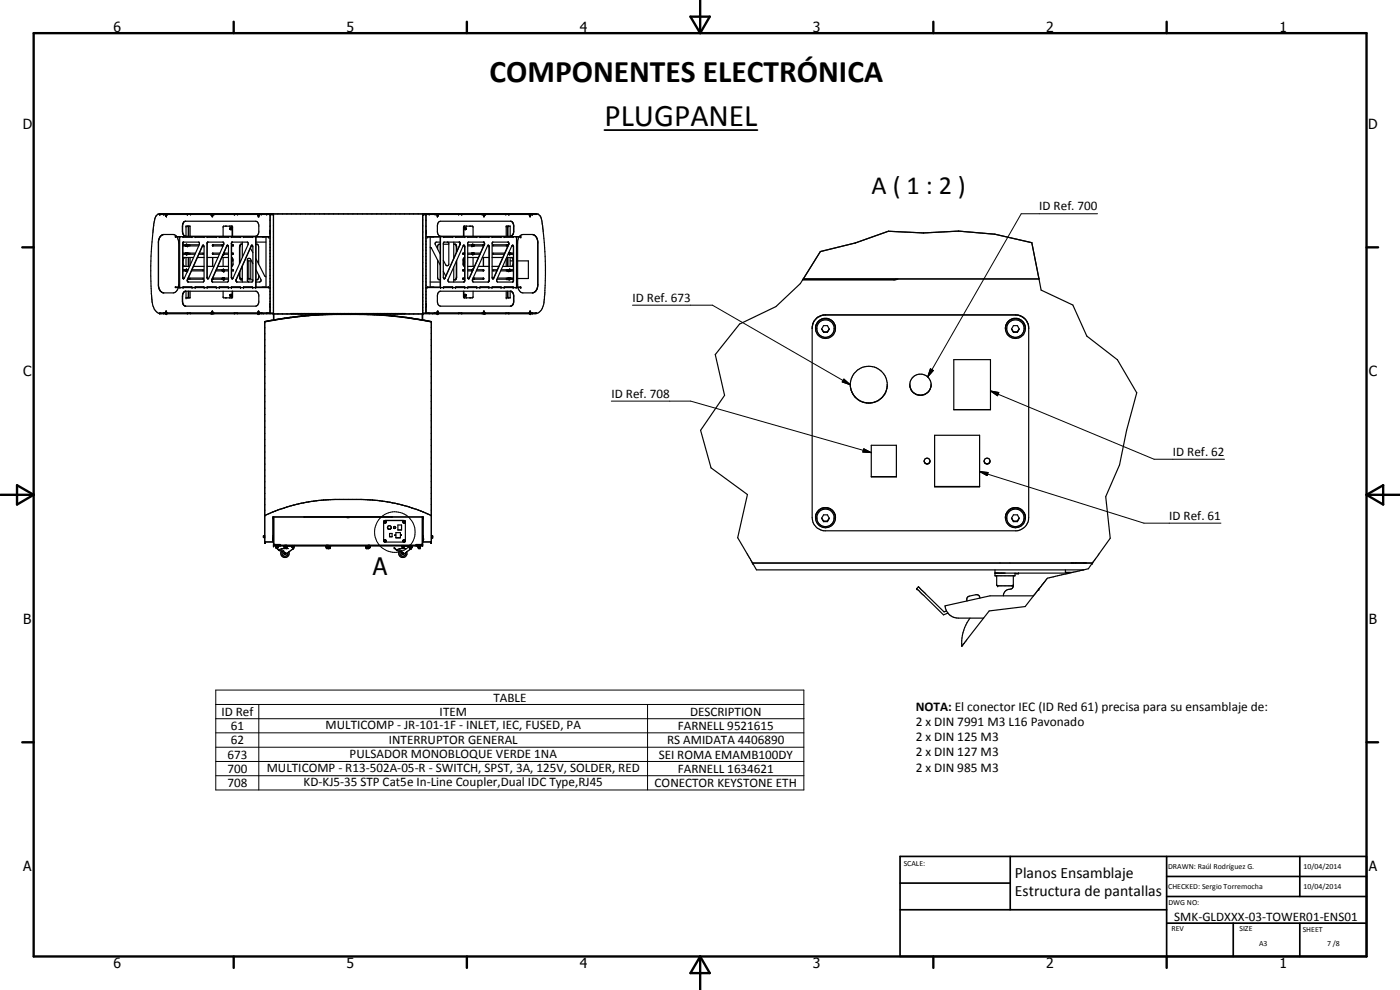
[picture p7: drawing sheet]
<svg xmlns="http://www.w3.org/2000/svg" width="420mm" height="297mm" viewBox="0 0 420 297" stroke-linecap="round" stroke-linejoin="round" font-family="sans-serif">
<defs><g id="words">
<g font-size="9.4">
<text x="146.9" y="24.6">COMPONENTES ELECTRÓNICA</text>
<text x="181.4" y="37.7">PLUGPANEL</text>
</g>
<text font-size="7.9" x="261.6" y="58.3">A ( 1 : 2 )</text>
<text font-size="7.2" x="111.9" y="172.4">A</text>
<g font-size="4.7">
<text x="304.6" y="263.5">Planos Ensamblaje</text>
<text x="304.6" y="268.9">Estructura de pantallas</text>
</g>
<g font-size="4.2">
<text x="34" y="9.6">6</text>
<text x="104" y="9.6">5</text>
<text x="174" y="9.6">4</text>
<text x="244" y="9.6">3</text>
<text x="314" y="9.6">2</text>
<text x="384" y="9.6">1</text>
<text x="6.8" y="38.7">D</text>
<text x="410.6" y="38.7">D</text>
<text x="7" y="112.9">C</text>
<text x="410.8" y="112.9">C</text>
<text x="7" y="187.1">B</text>
<text x="410.8" y="187.1">B</text>
<text x="7" y="261.4">A</text>
<text x="410.8" y="261.4">A</text>
<text x="34" y="290.4">6</text>
<text x="104" y="290.4">5</text>
<text x="174" y="290.4">4</text>
<text x="244" y="290.4">3</text>
<text x="314" y="290.4">2</text>
<text x="384" y="290.4">1</text>
</g>
<g font-size="4">
<text x="274.8" y="213.2">NOTA: El conector IEC (ID Red 61) precisa para su ensamblaje de:</text>
<text x="274.8" y="217.8">2 x DIN 7991 M3 L16 Pavonado</text>
<text x="274.8" y="222.4">2 x DIN 125 M3</text>
<text x="274.8" y="226.9">2 x DIN 127 M3</text>
<text x="274.8" y="231.5">2 x DIN 985 M3</text>
</g>
<g font-size="3.9">
<text x="311.9" y="63.1">ID Ref. 700</text>
<text x="189.9" y="90.6">ID Ref. 673</text>
<text x="183.5" y="119.3">ID Ref. 708</text>
<text x="352" y="136.8">ID Ref. 62</text>
<text x="350.9" y="155.9">ID Ref. 61</text>
<text x="66.5" y="214.8">ID Ref</text>
<text x="131.9" y="214.8">ITEM</text>
<text x="148.1" y="210.5">TABLE</text>
<text x="207.1" y="214.8">DESCRIPTION</text>
<text x="69.3" y="219">61</text>
<text x="97.7" y="218.8">MULTICOMP - JR-101-1F - INLET, IEC, FUSED, PA</text>
<text x="203.4" y="219">FARNELL 9521615</text>
<text x="68.3" y="227.6">673</text>
<text x="69.3" y="223.3">62</text>
<text x="104.9" y="227.4">PULSADOR MONOBLOQUE VERDE 1NA</text>
<text x="116.7" y="223.3">INTERRUPTOR GENERAL</text>
<text x="197.7" y="227.6">SEI ROMA EMAMB100DY</text>
<text x="200.2" y="223.3">RS AMIDATA 4406890</text>
<text x="68.3" y="231.9">700</text>
<text x="80.1" y="231.6">MULTICOMP - R13-502A-05-R - SWITCH, SPST, 3A, 125V, SOLDER, RED</text>
<text x="203.4" y="231.9">FARNELL 1634621</text>
<text x="68.3" y="236.1">708</text>
<text x="91.1" y="235.9">KD-KJ5-35 STP Cat5e In-Line Coupler,Dual IDC Type,RJ45</text>
<text x="196.5" y="236.1">CONECTOR KEYSTONE ETH</text>
<text x="352.4" y="276.3">SMK-GLDXXX-03-TOWER01-ENS01</text>
</g>
<g font-size="2.4">
<text x="271.2" y="259.7">SCALE:</text>
<text x="350.6" y="260.8">DRAWN: Raúl Rodríguez G.</text>
<text x="391.2" y="260.6">10/04/2014</text>
<text x="350.6" y="266.9">CHECKED: Sergio Torremocha</text>
<text x="391.2" y="266.7">10/04/2014</text>
<text x="350.6" y="271.4">DWG NO:</text>
<text x="351.6" y="279.3">REV</text>
<text x="372" y="279.4">SIZE</text>
<text x="391" y="279.6">SHEET</text>
<text x="377.9" y="283.8">A3</text>
<text x="398.3" y="283.8">7 /8</text>
</g>
</g></defs>
<g fill="none" stroke="#000" stroke-width=".35">
<path d="M47.4 64.3a4.4 4.4 0 0 0-1.3 3.6l-.1 .3a111.2 111.2 0 0 0-.6 19.9l.2 2a3.7 3.7 0 0 0 2.7 4h33.6l.1-.1M47.4 64.3h.1M47.6 72.2v13.5M47.7 71.8l-.2 .7 .1 13.6M48.5 70.6l-.8 1.2M48.5 70.6l-.5 .6M48.9 70.4h3.1l1 .6M48.9 70.4l-.4 .2M49.2 70.4h-.3M49.6 64.2h.4M49.7 64.3v.2M49.7 64.3v.1"/>
<path d="M50 64.3l-.1 .5h-.2v-.3M50.1 64.2v.1M50.1 64.3v.1M50.1 64.2l-.5 .1M50.1 64.3v.2l-.5-.1M53.2 71.1l.4 1.8-.1 13.2M53.9 71v15.3M54.8 67.3v2.6M54.9 69.9l.5 .8M54.9 67.3v2.6M54.9 73.8h.7M54.9 79.4l.3 .5h1.7"/>
<path d="M54.9 72.7l4.8-.1 .1 .4-4.7 10.7-.3-.4zM54.9 76.2l.7 .1M54.9 71h2.7M54.9 79.2l.4 .7M55.1 72.6l-.2 .3v10.4l.2 .4M55.1 70.6l.5 .3M55.2 77.4l-.3 .7M55.5 77.3l-.4 .1-.2 .5M55.5 66.4l-.5 .4M55.6 76.3l.4 .1M55.6 73.8h.6M55.6 75.9l-.7 .1"/>
<path d="M55.6 76.1l.1 .1M55.6 73.6h.1M55.6 73.4v.4M55.6 76.1h.1M55.6 75.9v.4M55.6 73.4h-.7v.2M55.7 73.4h-.1M55.7 73.4h.3M55.7 76.1v.1M55.7 73.6v.1M55.7 73.4h.1M55.7 66.4h21l.5 .2 .4 .7 .1 2.3-.3 .8-.5 .5-21.6-.2"/>
<path d="M55.7 73.5l-.1 .1M55.7 73.5v.2l-.1-.1M55.7 76l-.1 .1M55.7 76v.2M55.7 76v.1M55.7 73.5v.1M55.7 66.4l-.5 .2-.4 .7M55.8 73.4h.4M55.8 75.9h.2M55.8 70.9v-3h1.3v3M55.8 77.3v2.6M56 75.8l.2 .2z"/>
<path d="M56 73.3l.2 .2M56 75.8l-.4 .1M56 75.8l.2 .1M56 75.8l.1 .1M56 73.3l.1 .3M56.1 73.8l-.1 .1M56.1 76.1l-.3 .3M56.1 73.5v.3M56.1 73.7h.1M56.1 73.7l-.1 .1M56.1 76.1h.1M56.2 76.1l-.2 .3"/>
<path d="M56.2 73.7l-.4 .2M56.2 76.1l-.1 .1M56.2 73.6l-.1 .1M56.2 73.4v.4M56.2 75.9v.4M56.2 76.3l-.2 .1M56.2 75.9h2.5M56.2 73.8h3.4M56.2 73.4h3.6M56.2 76.3h2.3M56.3 75.9v.3l-.3 .2M56.3 73.4v.4"/>
<path d="M56.4 67.9l.1 3M56.5 73.4v.4M56.5 75.9v.4M56.5 77.3v2.6M56.5 67.9l.1 3M56.6 77.3v2.6M56.7 73.5h.1M56.7 73.5l-.1 .3 .2-.1M56.7 73.5l.1 .1M56.7 73.7h.1M56.8 76.2h-.2M56.8 76.2l-.1-.3-.1 .4"/>
<path d="M56.8 73.5v.2M56.8 76.2h-.1M57.1 73.4v.4M57.1 75.9v.4M57.1 77.3v2.3M58.1 77.3h-2.9M58.1 79.9h3.1M58.6 71h2.6M59.3 77.3h1.9M59.8 75.9h1.1l.1 .3-1.3 .1M60.8 73.7l.2-.1 .2 .3v10.5l-.2 .2h-4.5l-.3-.2v-.6zM60.8 73.7l-4.5 10.1"/>
<path d="M60.9 73.6l-.1 .1M61 73.6l-.2 .2M62.2 71h2.6M62.2 79.9h2M62.2 77.3h3.2M62.3 72.6h4.7l.1 .8M62.3 72.7l-.1 10.6 .2 .4M62.4 72.6l-.3 .3v10.4l.3 .4M63.5 64.2h.4M63.5 64.3v.1M63.6 64.3v.5h.2l.1-.5M63.7 64.3v.1"/>
<path d="M63.8 77.3v2.6M63.9 73.4v.4zM63.9 73.6v.1M63.9 64.3l.1 .2-.6-.1M64 75.9v.4M64 64.2v.1M64 64.2l-.5 .1M64 73.4v.2M65.4 79.9h3.2M65.8 71h2.7M66 75.9l-2.3 .1 .1 .3h2M66.6 77.3h2"/>
<path d="M66.7 73.4l-3 .1 .1 .3h2.9M66.7 73.6h.2M66.7 73.6h.1M66.8 73.5v.2M66.8 73.5l-.1 .1M66.8 73.5l.1 .1M67 70.9l.1-3h2.7v3M67 77.3v2.6M67.1 76.3l-.1 .1M67.1 73.4l-.5 .1 .3 .4M67.1 76l.1 .2M67.1 73.4l-4.7 10.3"/>
<path d="M67.2 75.9v.1M67.2 75.9l.1 .1M67.2 76.3l-.2 .1M67.2 76.1h.1M67.3 76v.2M67.3 76.2l-.1 .1M67.3 76.1l-.2 .3M67.3 75.9h1.3M67.3 76.3h1.3M67.3 76.1l-.1 .1M67.3 75.9v.2M67.4 76.2h.1"/>
<path d="M67.3 75.9v.3M68.1 73.8h.4M68.1 73.7l-4.5 10.2M68.2 73.6l.3 .2M68.2 73.6l-4.7 10.3M68.2 73.6l-.1 .1M68.5 73.8v10.6l-.2 .2h-4.5M69 68.8h.1M69 68.7v.1M69 68.8l.3 .1M69 68.7h.2M69 68.5h.2"/>
<path d="M69 68.5v.2M69.1 68.6l-.1 .1M69.1 68.6l.1 .1M69.2 68.5v.2M69.2 68.5l-.1 .1M69.3 68.3l-.1 .1M69.5 68.4v.1M69.5 68.4v.3l-.3 .2M69.5 71h2.6M69.5 68.3l-.5 .2M69.5 68.3l.1 .4-.3 .2M69.5 75.9l.6 .1-.2 .3h-.4"/>
<path d="M69.5 73.4l.6 .1-.1 .3h-.5M69.5 78.3h.4M69.5 68.6l-.1 .2M69.5 77.3l.4 .6v1.4l-.4 .6M69.6 67.9l.1 3M69.7 72.6l-.2 .3v10.5M69.7 73.4v.4M69.7 75.9v.4M69.7 77.4v.9M69.8 73.4v.4M69.8 75.9v.4M69.8 77.5v.8"/>
<path d="M72 78.3h.3M72.4 73.3l-.4 .8v4.8M72.7 73.3h-.4l-.4 .8v5M72.7 72.6v4.6M72.7 79.8v4.8M73.1 71h2.6M74.2 78.3h1.1v5.3h-1.1M74.7 78.3v5.3M75.1 74.4l.8 1.4M75.5 73.6l.3 .1 .1 .4-.1 10.3-.2 .2h-4.5l-.3-.7zM75.6 73.6l-4.7 10.2v.6l.3 .2M75.9 79.1l-.7-1.3-.4-.3-.3 .1-.3 .3v6.3l.5 .4"/>
<path d="M76.7 71v15.3M76.8 73.3l.6 .1 .2 .7v5.1M76.8 72.6h3M76.8 71.1v15M76.8 77.6l2.6 5.2 .4 .3M77.4 64.2h.4M77.4 64.2l.4 .1M77.4 64.2v.1M77.4 64.3v.2M77.5 64.3v.1M77.7 64.4v.4l-.2-.3M77.8 64.3v.1"/>
<path d="M77.8 64.3v.2l-.5-.1M79.8 71.1v15M80.6 71l-3.9 .1M81 69.1v1M81 70.1h.1M81.1 69.1h-.1M81.1 64.4v29.6M81.1 71h-28.5l1.3 .1M81.9 64.3l-.4-.2h-33.3l-.8 .2M81.9 64.3v.1M82.1 64.3h-34.1l34.1 .1M126.9 64.3h34.1l-34.1 .1"/>
<path d="M127 64.3h.1M127 64.3v.1M127.1 64.3l.4-.2h33.3a2.71 2.71 0 0 1 2 3.1v.2a108.5 108.5 0 0 1 .7 20.4 12 12 0 0 1-1.2 5.5l-.8 .6-.9 .2h-33.6l-.1-.1M127.8 64.4v29.6M127.8 71h28.5l-1.3 .1M127.8 69.1v1M128.3 71l3.9 .1M129.1 74.2l.4 .3 2.6 5M129.1 71.1v15M131.1 64.3v.2l.5-.1M131.1 64.2h.4M131.1 64.2v.1"/>
<path d="M131.1 64.3v.1M131.1 64.2l.5 .1M131.2 64.3v.1M131.3 64.4v.4h.2v-.3M131.3 78v5.4l.3 .5h.5M131.5 64.3v.1M131.6 64.3l-.1 .2M132.1 73.3l-.6 .2-.2 1.2M132.1 72.6h-1.2l-.3 .4 1.5 3.2M132.1 71.1v15M132.2 71v15.3M133 73.3h1.7"/>
<path d="M133.2 71h2.6M134.4 72.6l.3 .5v6.1a.49 .49 0 0 1-.4 .5 .49 .49 0 0 1-.5-.2l-.8-1.4M136.2 73.3h.5l.3 .4 .1 1.8M136.2 72.6v4.8M136.6 73.3l.3 .6v1.8M136.8 71h2.7M136.9 78.4v5l-.3 .5M137.1 78.1v5.1l-.3 .7h-.6M137.8 72.6l.2 .1M138 72.7v.7l-4.7 10.3M138 72.7l-4.7-.1-.3 .3v10.4l.3 .4M138 72.7l.1 .7-4.8 10.3"/>
<path d="M139 73.8h.4M139.1 77.6v2.1M139.1 79.7l.3 .2M139.1 70.9l.1-3h2.6l.2 3M139.1 73.6v.2M139.1 75.9v.4M139.1 73.6l.3 .1 .1 .4v10.3l-.3 .2h-4.5l-.3-.7zM139.2 73.6h.1M139.2 73.6v.2M139.2 75.9v.4M139.2 77.4v2.4M139.3 73.6l.1 .2"/>
<path d="M139.3 67.9l-.1 3M139.4 73.8v10.3l-.3 .5M139.4 68.5v.3M139.4 75.9l-.5 .1 .1 .3h.4M139.4 77.3l-.3 .3M139.5 68.3l.4 .1 .1 .3-.4 .2-.2-.2M139.5 68.3l-.1 .4 .2 .2M139.5 68.4l-.1 .2M139.5 68.9h.1M139.6 68.3l.1 .1M139.7 68.9h-.1M139.8 68.5v.2"/>
<path d="M139.8 68.5l.1 .1M139.8 68.6h.1M139.9 68.6l-.1 .1M140.4 73.8h1.9M140.4 75.9h1.3M140.4 73.4h1.3M140.4 79.9h2M140.4 77.3h3.2M140.4 76.3h1.3M140.5 71h2.6M141.6 76.2h.1M141.6 73.4v.4"/>
<path d="M141.6 75.9v.4M141.6 76.2l.1 .1M141.6 73.5v.2M141.6 76.1v.2M141.6 73.7l.2 .2M141.7 76.3h.5M141.7 76.2l.1 .2M141.7 76.1v.1M141.7 75.9l-.1 .2M141.7 73.4l-.1 .1M141.7 73.7l.2 .2M141.7 76.2l.1 .1"/>
<path d="M141.8 75.9l-.1 .2M141.8 73.7l.1 .2M141.8 75.8l.4 .1 .1 .4M141.8 75.8l-.1 .1M141.8 73.3l-.1 .4M141.8 73.4v.3M141.8 76.3l.1 .1M141.8 75.9v.4M141.8 75.9v.3M141.8 76.3l.2 .1M141.9 73.3l-.2 .2M142 77.3v2.6"/>
<path d="M142.1 73.4h-.4M142.1 75.9h-.3M142.1 76.4h-.1M142.1 73.5l.2 .1M142.1 73.5v.2h3M142.1 73.6h.2M142.1 76l.2 .1M142.1 76.1h.2M142.1 76v.2M142.1 73.5v.2M142.3 75.9h1.9M142.3 76.1l-.2 .1"/>
<path d="M142.3 73.4h-.5v.4l.3 .1M142.3 73.4h2.8l.1 .3M142.3 73.4v.4M142.3 76.3h-.1M142.3 73.6l-.1 .1M142.3 76.3h1.7M143.5 79.9h3.3M144.1 71h2.6M144.7 77.3h2.1M144.9 73.4l.1 .4zM145 64.3h.4M145 64.3v.2h.4v-.2"/>
<path d="M145 64.2h.4M145 64.3v.1M145 73.4l.1 .3M145.1 77.3v2.6M145.1 64.5v.3h.2v-.3M145.1 72.6l.3 .2M145.2 64.4v.1M145.2 72.6h-4.7l-.1 .2v10.5l.1 .4 .3-.1M145.2 72.7l.1 .1M145.3 72.8v.6M145.3 73.4l-4.6 10.2M145.4 72.8v.6"/>
<path d="M145.4 64.3v.1M145.4 73.4l-4.6 10.2M145.4 64.3v.2M146.5 73.6h.1M146.6 73.6l.2 .5v10l-.3 .5M146.6 73.6l.2 .5v10.3l-.3 .2h-4.4l-.3-.2v-.6M146.6 73.6l-.3 .1-4.5 10.1M147.7 79.9h2M147.7 77.3h3.2M147.7 71h2.7M147.9 76.2l3.4 .1M147.9 76v.2"/>
<path d="M147.9 76h.1M147.9 76.2h.1M151.3 71h2.7M151.4 71v.1M151.5 75.9l-3.6 .1M151.9 70.9v-3h1.2v3M151.9 73.4v.4M151.9 77.6v2.3M152 77.3h1.6l.2 .2 .2 1.9-.4 .5M152.2 73.5v.2M152.2 73.7l.1 .1M152.3 73.4l-.1 .2"/>
<path d="M152.3 73.4v.4M152.3 77.3v2.6M152.4 73.4v.4h-4.5v-.2v-.2h4.7M152.4 77.3v2.6M152.4 67.9l-.1 3M152.5 72.6l.2 .2v.6l-4.5 10.1-.3 .2M152.5 76.3h.2M152.5 67.9l-.1 3M152.6 72.7v.7l-4.7 10.3M152.6 72.6l-4.8 .1-.1 10.6 .2 .4M152.6 76.2h.1M152.6 76.1v.1"/>
<path d="M152.6 76.2v.1M152.6 75.9h.1M152.7 76.2v.1M152.7 75.9v.4M152.7 76.1l.1 .2M152.7 76.3l.2 .1M152.8 76.2v.1M152.8 76.1v.1M152.8 76.3l.1 .1M152.8 75.9l-.1 .2M152.8 75.9h-.1M152.9 75.9v.4"/>
<path d="M152.9 76.3l.1 .1M152.9 76.3l.2 .1M152.9 76v.2M152.9 75.9h-.1M152.9 75.8l.5 .2-.2 .4h-.3M152.9 75.8l-.1 .1M152.9 75.8v.1M153 75.9h-.1M153 75.8l.1 .1M153.1 78.3h.9M153.1 77.3v2.6M153.2 76l.1 .1"/>
<path d="M153.2 76v.2M153.2 76v.1M153.2 66.4h.2M153.2 76.1h.1M153.2 76.1v.1M153.2 66.4h-21l-.5 .2-.3 .5-.1 2.5 .2 .8 .5 .5 21.6-.2M153.2 66.4l.4 .1M153.3 76.1l-.1 .1M153.4 75.9h.7M153.4 76.3h.7M153.4 77.3l.4 .1 .3 .5M153.4 66.4l.2 .1"/>
<path d="M153.6 66.5l.5 .8M153.6 70.7l-.2 .2M153.6 73.8h.4M153.6 73.7l-4.5 10.1M153.8 73.6l.2 .2M153.8 73.6l-.2 .1M153.8 73.6l.2 .1M154 75.9l.1 .1M154 73.7l.1 10.7-.2 .2h-4.6l-.3-.5 .1-.3M154 73.8l.1 .3M154.1 79.4l-.4 .5h-2.8M154.1 67.3v2.6"/>
<path d="M154.1 76.2l-.1 .1M154.1 69.9l-.5 .8M155 71v15.3M155.4 78.3h3.2v5.3h-3.2M155.8 71.1l-.4 1.4v13.6M158.8 64.3v.2l.5-.1M158.9 64.2h.4M158.9 64.3v.1M159 64.3v.1M159 64.5v.3h.2v-.3M159 64.4v.1M159.2 64.3v.1"/>
<path d="M159.3 64.2l-.4 .1M159.3 64.2v.1M159.3 64.3v.2M159.8 70.4l.5 .1M159.8 70.4h-2.9l-1 .6M160 70.4l.5 .2M160.4 70.6l.5 .4M160.6 70.8a2.47 2.47 0 0 1 .8 2.1v12.5l-.6 1.8M161 71.2l.4 1.3v13.2M161.4 64.3h.1M161.5 64.3h.1M47.6 86.1l.2 .6"/>
<path d="M47.7 86.4l.1 .3M47.8 86.7l.4 .8 .7 .3M48 87l.3 .5M48.9 87.8l.3 .1M49.6 93.9l.5-.2v.2M49.6 94h.1M49.6 94h.4M49.6 93.7v.2M49.7 93.4h.2v.3M49.7 93.4v.3M49.8 93.4h-.1M49.9 93.7v.2"/>
<path d="M50 93.9h.1M50.1 93.9h.1M50.1 94h.1M53.5 86.3a1.91 1.91 0 0 1-1.5 1.6l-3.1-.1M53.9 86.1h-1.3v.2h28.5M54.8 88.3v2.6M54.8 90.9l.1 .3M54.9 88.3v2.6M54.9 80.9h.7M54.9 81.3h.7M54.9 91.2l.2 .4 .6 .3M54.9 86.3v-.2h2.7v.2"/>
<path d="M54.9 88.1l-.1 .2M54.9 91.2l.7 .6M55.1 87.8l-.2 .3M55.3 83.4l-.4 .1M55.3 87.5l21.6-.1 .5 .4 .3 .8-.1 2.3-.2 .5-.7 .5h-21M55.4 87.5l-.5 .6M55.6 81.1h.1M55.6 80.9v.4M55.6 81.3h.1M55.6 87.4l-.5 .2M55.7 81v.2zM55.7 81.3v.1"/>
<path d="M55.7 80.9h-.1M55.7 80.9h.3M55.7 81.1v.1M55.7 80.9h.1M55.7 81v.1M55.8 87.4v2h1.3v-2M56 80.8l.2 .2M56 80.8l-.2 .1M56 80.8l.1 .3M56 80.8l.2 .1M56 81.3h.1M56.1 81.3l-.1 .1"/>
<path d="M56.1 81v.3M56.1 81.2l-.1 .1M56.1 81.2h.1M56.2 81.1l-.1 .1M56.2 80.9v.4l-.4 .1M56.2 80.9h.2M56.3 81.3l-.6 .1M56.3 80.9v.3M56.3 83.8h4.6l.1-.3-4.5-.1v.4M56.3 83.8l-.1 .3 .3 .5M56.4 89.3l-.1 .1M56.5 87.4l-.1 1.9"/>
<path d="M56.6 83.5l.2 .2M56.6 83.4l.1 .4 .1-.1M56.6 87.4v1.7l-.2 .3M56.7 83.7h.1M57.1 83.4v.4M57.6 80.9h3.3l.1 .3-3.6 .1M58.6 86.3v-.2h2.6v.2M62.2 86.3v-.2h2.6v.2M63.4 93.9l.6-.2v.2M63.5 94h.1M63.5 94h.4M63.5 83.9l.3 .7"/>
<path d="M63.5 93.7v.2M63.6 83.9l-.1 .5 .4 .2M63.6 93.4v.3M63.6 93.4h.2M63.7 93.4h-.1M63.7 83.7l3 .1M63.7 83.6l.1 .1M63.8 83.5h.1M63.8 93.7v.2M63.8 93.4h.1M63.8 93.4v.3M63.9 83.5l.1 .3"/>
<path d="M63.9 93.9h.1M64 83.4l-.1 .1M64 94h.1M64.8 81.3h1.9M64.9 80.9h1.8M65.8 86.3v-.2h2.7v.2M66.7 83.4l-2.9 .1M66.7 83.8l.4 .1M66.7 81.1h.2M66.7 81.1h.1M66.7 83.6h.2M66.7 83.6h.1"/>
<path d="M66.8 81v.2M66.8 83.5v.2M66.8 83.5l-.1 .1M66.8 83.5l.1 .1M66.9 80.9l.4 .1M66.9 83.9h.1M67 87.4v1.8l.1 .2h2.5l.1-2M67 83.3l.2 .1M67 83.3l-.1 .1M67.1 80.8l.1 .2M67.1 83.3l.1 .2M67.1 83.9h.1"/>
<path d="M67.2 81.2h.1M67.2 83.4l.1 .1M67.2 83.6h.1M67.2 81.2l-.2 .2M67.2 83.8l-.2 .1M67.3 81v.2M67.3 83.5v.2M67.3 81.2l-.4 .2M67.3 83.7l-.2 .2M67.3 83.6l-.5-.2-.2 .1 .1 .3M67.3 81.2h-.1M67.3 80.9h1.3"/>
<path d="M67.3 81.3h1.3M67.3 83.6l-.2 .3M67.3 83.8h1.3M67.3 83.4h1.3M67.3 81.1l-.1 .1M67.3 83.7l-.1 .1M67.3 80.9v.2M67.3 80.9l.1 .3M67.3 81.2v.1M67.3 83.5v.1M67.3 83.4l.1 .1M67.4 83.5l-.1 .3"/>
<path d="M67.4 81.2l-.1 .1M69 88.6h.1M69 88.5v.3M69 88.6v.1M69 88.5h.2M69 88.5v.1M69.1 88.6l.1 .1M69.2 88.5l-.1 .1M69.2 88.5l-.2 .2M69.4 88.3l-.2 .1M69.4 88.3l.1 .1M69.4 88.3h.1"/>
<path d="M69.4 88.4l-.4 .1M69.5 88.4v.2M69.5 86.3v-.2h2.6v.2M69.5 88.3v.6h-.3M69.5 88.5l-.1 .3h-.4M69.5 88.6l-.1 .3M69.5 80.9l.6 .1-.1 .3h-.5M69.5 83.4l.1 .2M69.5 83.4h.4M69.6 89.3l-.1 .1M69.6 83.6h.3M69.6 83.6l.2 .1"/>
<path d="M69.7 83.6v.1M69.8 83.7h-.1M69.8 83.6h.1M69.8 87.4l-.1 1.9M69.9 83.6l4.6-10.2-.2-.8h-4.7l-.2 .3v10.4l.3 .4M69.9 83.6l-.1 .1M71.9 81.7l.1 1.9 .3 .3h.4M72 81.4l.1 2.2M72.1 83.6h.6M72.1 83.6l.3 .3M73.1 86.3v-.2h2.6v.2M74.2 83.9h1.7"/>
<path d="M76.7 86.1h3.9v.2M76.8 80.9l1.5 3.2-.3 .5h-1.2M77.4 94h.4M77.4 93.9l-.1-.2h.5v.2M77.4 94h.1M77.4 93.9h.1M77.5 93.7v-.3h.2l-.1 .5M77.6 82.5l-.1 1.2-.7 .2M77.8 93.9h.1M77.8 94h.1M81.1 93.9l-33.1 .1h34.1M81.1 91.1v1"/>
<path d="M82.1 96v-31.8h44.8v31.8M82.1 94.2h44.8M82.2 94.2v1.8M86.5 95.4l-7.1 1.2 11.4-1.7 9-.5 14.2 .1 5.8 .5 5.2 .8M87.2 94.1h34.5M108.1 94.4a137.4 137.4 0 0 0-17.9 .5l-3.4 .5M109 94.4l7.2 .3 8.8 1.1M125 95.8l4.4 .8-1.1-.2M125 95.8l2.2 .3M126.7 94.2v1.8M127.8 93.9l33.2 .1h-34.1M127.8 91.1v1"/>
<path d="M129.1 84.6h3M131.1 94h.4M131.1 93.9h.1M131.1 94h.1M131.2 93.9h.1M131.4 93.9h.1M131.4 93.4h.1M131.5 93.4v.3M131.5 93.4h-.2v.5M131.5 93.7v.2M131.6 93.9l-.5-.2v.2M131.6 94h.1"/>
<path d="M132.2 86.1h-3.9v.2M133 81.4l.8 1.4M133.2 86.3v-.2h2.6v.2M136.2 80.1v4.5M136.8 86.3v-.2h2.7v.2M139.1 87.4v1.7l.2 .3M139.1 80.9v.4M139.1 83.4v.4M139.2 87.4l.1 1.9M139.2 80.9v.4M139.2 83.4v.4M139.3 89.3l.1 .1"/>
<path d="M139.4 88.5l.1 .4h.2M139.4 88.7l.1 .2M139.4 88.6l.1-.2 .5 .1-.1 .3h-.4M139.4 80.9l-.5 .1v.3h.5M139.4 83.4l-.5 .1 .1 .3h.4M139.5 88.3l.2 .1M139.5 88.3l-.1 .2M139.5 88.3l-.1 .5M139.8 88.5v.2M139.8 88.5v.2l.1-.1M139.8 88.5l.1 .1M139.8 88.6h.1"/>
<path d="M140.4 80.9h1.3M140.4 81.3h1.3M140.4 83.4h.4M140.5 86.3v-.2h2.6v.2M140.7 83.6l-.1 .1M141.6 80.9v.4M141.6 80.9l.1 .4M141.6 81.2v.1M141.7 81.1v.2M141.7 81v.1M141.8 81v.3M141.8 80.8h.2"/>
<path d="M141.8 80.8l-.2 .2M141.8 80.8l-.1 .1M141.8 83.8l.1 .1M141.8 80.9v.1M141.8 83.9h.1M141.9 80.8l-.2 .3M141.9 80.9v.1M142 87.4l-.2 1.9-2.5 .1M142 83.4h.2M142.1 83.9h-.1M142.1 83.5l.2 .1M142.1 83.5v.2l.2-.1"/>
<path d="M142.1 83.6h.2M142.1 83.5v.2M142.2 83.4h.1M142.3 83.4l-.1 .5h-.4M142.3 83.4l2.8 .1M143.1 80.9h2l.1 .3-2.3 .1M144.1 86.3v-.2h2.6v.2M145 80.9v.4M145 83.4v.4M145 94h.1M145 94h.4M145.1 93.7v.2"/>
<path d="M145.1 93.4h.2v.5M145.1 93.4v.3M145.1 93.4h.1M145.1 83.5h.1M145.2 83.5l-.1 .3h-2.8M145.2 93.9h.1M145.4 93.9h.1M145.4 94h.1M145.5 93.9l-.5-.2v.2M147.7 86.3v-.2h2.7v.2M148.1 83.4l-.2 .3M149.1 83.8h3.6"/>
<path d="M149.3 80.9h-1.3l-.1 .2v.2h1.2M149.3 83.4h3.4M150.3 81.3h2.4M150.4 80.9h2.3M151.3 86.3v-.2h2.7v.2M151.4 86.1v.2M151.9 87.4v2h1.2v-2M151.9 80.9v.4M151.9 83.4v.4M152.2 81v.2M152.2 83.5l.1 .3M152.2 81.2l.1 .1"/>
<path d="M152.2 81v.1M152.3 80.9l-.1 .1M152.3 83.5l-.1 .1M152.3 80.9v.4M152.3 83.4v.4M152.3 87.4v1.8l.3 .2M152.4 80.9v.4M152.4 83.4v.4M152.4 87.4l.1 1.9M152.6 83.5v.3M152.6 80.9v.4M152.6 83.4v.1"/>
<path d="M152.7 83.4v.1M152.7 83.6v.2M152.7 81.1l.2 .3M152.7 80.9l.1 .5M152.7 83.8l.2 .1M152.7 83.6l.1 .3M152.7 83.4v.2M152.8 81.1v.2M152.8 83.6v.1M152.8 81.3l.1 .1M152.8 80.9l-.1 .2M152.8 83.4l.1 .3"/>
<path d="M152.9 83.5l.3-.1 .2 .1-.1 .4h-.4M152.9 80.9l-.1 .1M152.9 80.9h.4M152.9 81l.1 .4 .3-.1M152.9 80.9v.4M152.9 83.4v.5M152.9 83.3h.1M152.9 83.3l-.2 .1M152.9 83.3l-.3 .2M153.1 80.9h-.3M153.1 81.4h-.3M153.1 83.9h-.1"/>
<path d="M153.1 83.4h-.2M153.2 83.5l.1 .2zM153.2 81v.1M153.2 83.5v.1M153.2 81.1h.1M153.2 81.1v.1M153.2 83.6v.1M153.3 81v.2M153.3 81v.1M153.3 81.1v.1M153.3 80.9v.4M153.4 80.9h.7"/>
<path d="M153.4 81.3h.7M153.4 83.8h.7M153.4 83.4h.7M153.4 87.4l.2 .1M153.6 87.5l.6 1.1-.1 2.3M153.6 91.7l-.4 .2M153.6 87.5l-21.6-.1-.5 .4-.2 .8 .1 2.6 .8 .7h21M154 83.4l.1 .1M154 80.9l.1 .1M154.1 83.6h-.9M154.1 84.1l-.4 .5M154.1 83.7l-.1 .1"/>
<path d="M154.1 81.2l-.1 .1M154.1 88.6v2.3M154.1 90.9l-.5 .8M155 86.1h1.3v.2h-28.5M155.4 86.3a1.91 1.91 0 0 0 1.5 1.6h2.9M158.9 94h.1M158.9 94h.4M159.2 93.4h.1M159.2 93.9h.1M159.2 93.4h-.2v.5M159.2 93.4v.5M159.3 93.9h.1"/>
<path d="M159.3 94h.1M159.3 93.9l-.5-.2v.2M160.3 87.8l-.5 .1M160.5 87.6l-.5 .2M160.7 87.5l-.3 .1M161.4 86.1l-.2 .6-.6 .8M240.9 84l-.7 1.1-7.3 6.9-11 5.2-7.2 9.2 2.8 12.2-7.2 10.5 3.1 11.3 10.9 8-2.9 12.9 4.4 7.6M241 83.9l-.1 .1M241.1 83.7h70.7M241.1 83.7l-.1 .2M241.1 83.7l5.1-8.2 10.5-2.6 9.9-3.5 10.5 .5 10.6-.6 10.9 1 11.1 2.5 2.1 10.9M243.7 98.4v56.9a4.1 4.1 0 0 0 3.6 4h57.9a4 4 0 0 0 3.5-4v-56.9"/>
<path d="M243.8 98l-.1 .5M244.4 96.2l-.6 1.8M244.4 96.2l-.5 1.3M245.1 95.5l-.7 .7M245.4 95.2l2.3-.8h57a4 4 0 0 1 3.3 1.8M246.6 98.7l.6 .9M246.8 94.6l-1.7 .9M247.2 99.6v.1M247.2 99.7h1.1M247.2 99.7l-.6-1 .6-1h1.1l.6 1-.6 1M247.2 99.6h1.1M247.3 94.5h57.9l.9 .3 1.3 .7"/>
<path d="M248.3 99.6v.1M248.9 98.7l-.6 .9M250.3 97.1a3 3 0 0 0-3.2-1.5 3 3 0 0 0-2.3 2.7M250.5 97.5l.2 .8M269.2 83.7l-.9 .2h-27.3M269.5 83.7l-.9 .3h-27.7M303.6 98.7l.6 .9M304.2 99.6v.1M304.2 99.7h1.1M304.2 99.7l-.6-1 .6-1h1.1l.6 1-.6 1M304.2 99.6h1.1M305.3 99.6v.1"/>
<path d="M305.8 98.7l-.5 .9M307.7 98.1a3 3 0 0 0-3.2-2.6 3 3 0 0 0-2.8 3M307.8 98.5v.1M308 96.2l.6 1.3M308 96.2l.6 1.3 .1 .5M308.7 98v.5M311.8 83.7l.7 3.3 9.5 4.5 4.2 9.3 9.2 7.1 5.8 10-3.1 11.2-2.1 10.4-4.2 9.5 1.4 12.5-5.4 7.5M255.2 115.4v.6M255.2 116l.5 1.7M255.2 116a5.6 5.6 0 0 1 5.5-6.1 5.6 5.6 0 0 1 5.6 6.1M255.2 116l.1 .6M255.7 117.6l.5 1.1"/>
<path d="M256.2 118.6l.4 .5M256.6 119.1l.4 .4M257 119.5l1 .7M265.5 118.2l-.6 .9-1.4 1.1M265.5 118.2l-.6 .9M265.8 117.6l-.3 .6M266 117.1l-.2 .6M266.3 116l-.3 1.1M273 115.4l.3 1.3 .8 1.1M273 115.4a3.2 3.2 0 0 1 3.9-3.1 3.2 3.2 0 0 1 2.3 4.4M273.2 116.2l.3 .9 .9 .9M274.4 118a3.3 3.3 0 0 0 3.7 0"/>
<path d="M274.4 118l.4 .3a3.2 3.2 0 0 0 3.3-.3M279 117.1l-.9 .9M279.2 116.7l-.8 1.1M286.2 107.9h11.1v15h-11.1zM258 120.2l1.6 .6M258.5 120.4l1.1 .4M259.6 120.8h2.3M261.5 133.6h7.5v9.5h-7.5zM263.5 120.2l-1.6 .6M263.5 120.2l-1 .5M277.4 138.3v.3M277.4 138.6l.1 .1a.87 .87 0 0 0 1.2 .4"/>
<path d="M277.4 138.6a.87 .87 0 0 1 .8-1.1 .87 .87 0 0 1 .9 1.1M277.4 138.6l.4 .5h.9M278.8 138.9l-.1 .2M279 138.7l-.2 .2M279.1 138.6l-.3 .4M279.1 138.6l-.1 .2M280.5 130.6h13.5v15.4h-13.5zM286.2 122.9h11.1M295.3 138.3l.1 .3M295.4 138.6l.2 .3M295.4 138.6a.88 .88 0 0 1 .8-1.1 .88 .88 0 0 1 .9 1.1M295.4 138.6l.2 .4"/>
<path d="M295.6 138.9l.2 .2M297.1 138.6l-.1 .1a.87 .87 0 0 1-1.2 .4M297.1 138.6l-.4 .5h-.9M297.1 138.3v.3M79.4 154.7a51.1 51.1 0 0 1 21.1-4.8h7.9a51.1 51.1 0 0 1 21 4.8M82 155.1l.1 .6M82.1 155.1v8.3l.1 .2M82.2 155.1l.2 8.4M115.2 156.3l.4-.1 5.9 .1 .2 .3-.1 5.9-.2 .1h-6l-.2-.1zM115.3 156.7l.2 .1M115.3 156.8h.1M115.4 156.3l-.1 .5"/>
<path d="M115.4 156.3l.5 .2M115.4 156.4l-.1 .3M115.4 156.8h.3M115.4 156.6l.1 .1M115.4 156.6l.2-.1v.2M115.5 156.6v.1M115.5 156.7h.1M115.6 156.3l-.2 .1M115.6 156.6v.1M115.7 156.3v.5M115.7 156.4l-.4 .1M115.7 156.4l.1 .2"/>
<path d="M115.9 156.6l-.4 .2M116.3 158.3v.1M116.3 158.3l.1 .3M116.3 158.3a.57 .57 0 0 1 .7-.6 .57 .57 0 0 1 .3 .9 .57 .57 0 0 1-.9 0M116.4 158.5v.1M117.4 158.3l-.4 .5-.6-.2M118.1 158.3l.1 .2M118.1 158.3l.3-.4 .3 .4M118.2 158.5h.4M118.2 158.5l.2 .1M118.6 158.5h.1M118.7 158.3l-.1 .2"/>
<path d="M118.8 159.8h1.4v1.5h-1.4zM119.4 157.5h1.1v1.5h-1.1zM121 156.8h.4M121 156.7l.4 .1M121.1 156.3l-.1 .3M121.1 156.3l.4 .1M121.1 156.4l-.1 .1M121.1 156.6l.1 .1M121.1 156.6h.3M121.2 156.3l.2 .1M121.2 156.7h.1M121.3 156.3l-.3 .1v.4"/>
<path d="M121.4 156.6l-.1 .1M121.4 156.3l.1 .5M121.4 156.4l.1 .2M121.5 156.7l-.1 .1M121.5 156.5l.1 .1M121.5 156.6v.1M126.7 155.1l-.1 8.4M126.9 155.1v8.2M126.9 155.7h.1M246.6 155.5l.6-1h1.1l.6 1M246.6 155.5l.6 1M246.6 155.4l.6 1"/>
<path d="M247.2 156.4h1.1M247.2 156.5h1.1M247.2 156.4v.1M248.3 156.4v.1M248.9 155.5l-.6 1M248.9 155.4l-.6 1M249.1 152.7a2.97 2.97 0 0 0-4.3 2.4M249.1 152.7l1.2 1.1M250.5 154.2l.2 .9M261.5 143h7.5M280.5 146h13.5M303.3 152.7a2.94 2.94 0 0 1 4.5 2.7"/>
<path d="M303.3 152.7l-1.1 1-.5 1.6M303.6 155.4l.6 1M304.2 156.4h1.1M304.2 156.5h1.1M304.2 156.5l-.6-1 .6-1h1.1l.6 1-.6 1M304.2 156.4v.1M305.3 156.4v.1M305.8 155.4l-.5 1M79.4 160.8h-.3v.5h.3M79.4 160.7v.6M79.6 162.6l-.2-66.1a118.7 118.7 0 0 1 21.2-2.3h7.7a108.2 108.2 0 0 1 21.1 2.3l-.1 66.1M81.8 162h.1"/>
<path d="M81.9 162v.1M81.9 161.5v-6.4h45v7.5h2.5M81.9 160.7v.6M81.9 162.1h.2M81.9 162.1v.5h-2.5M81.9 161.5h.1M81.9 161.5l-.1 .5M82.1 163.6h44.8v.2h-44.8zM82.1 163.3l1.9 .1v.2M82.1 161.5v.6M82.2 163.3v.1M82.3 163.3l.1 .1"/>
<path d="M82.4 163.5h1.6M82.4 163.5v.1M82.5 163.4v.1M82.7 163.5h.8M82.7 163.8h.8M82.8 163.9v.4h.6v-.4l-.2 .1M82.8 163.4h.1M82.8 164.1h.2M82.8 164h.2M82.9 164.3v.1M82.9 164.4l1 .7M83 164.4l.8 .7"/>
<path d="M83.1 164v.1M83.2 164.1h.2l-.6 .1M83.3 164.3l-.4 .1M83.4 163.4h.1M83.8 164.9l.2 .4h1M83.8 164.9h.1M83.8 163.5v.1M84.4 164.7h.4M84.4 164.7v.1M84.4 164.7h.1M84.5 165.3a1.25 1.25 0 0 0 .9 2 1.25 1.25 0 0 0 1.3-1.7M85 165.3l.3 .9"/>
<path d="M85 165.3a.89 .89 0 0 0 .2 1.5 .89 .89 0 0 0 1.2-1M85.3 163.8v.5h.8v-.4M85.3 163.9h3M85.3 166.2l.2 .1M85.3 164h.1M85.4 165.9l-.1 .3M85.4 165.9l-.1 .2M85.4 163.8v.4l.7-.1M85.5 166.3h.1M85.5 164.2v.1M85.5 164.1h.2M85.5 164h.2"/>
<path d="M85.5 164.3h.5M85.6 165.8l.2 .1M85.6 165.8l-.2 .1M85.6 165.8h.2l-.2 .5M85.6 166.2l-.1 .1M85.7 164.4l-.2 .2M85.8 166l-.1 .2M85.8 164v.1M85.8 164.1h.2M85.8 164h.2M86.2 163.8v.1M86.5 164.6l-2.7 .3"/>
<path d="M87.6 163.9v.1M87.7 164.3l.3 .4M87.7 164v.3M88 164.7l-2.2 1.7-.5-.2M88 164.7h.1M88.2 164v.3h-.5M88.3 163.8v.2l-.6-.1M97.8 163.8h1.4M97.9 163.9v.4h1.2v-.4M98 164h.1M98 164.1h.1M98 164.3h.5"/>
<path d="M98.2 164v.1M98.3 164.1l.1 .1M98.4 163.9l.1 .1M98.4 163.9l-.1 .1M98.5 164.1l-.1 .1M98.6 164.3h.4M98.6 163.8v.1M98.7 163.9l-.2 .4M98.7 163.9l.1 .2h-.3M98.9 164.1h.1M98.9 164h.1M99.1 164.1l-1.2 .1"/>
<path d="M109.7 163.8l1.4 .1M109.8 163.9v.4h1.2l-.2-.2M109.9 164.1v.1M109.9 164.3h.4M109.9 163.9l.1 .1M109.9 163.9v.1M110 164.1l-.1 .1M110.3 163.9l.1 .4M110.3 163.9l-.2 .2h.3M110.3 163.8v.1M110.4 164h.2M110.4 164.1h.2"/>
<path d="M110.5 164.3h.4M110.7 164v.1M110.8 164h.1M111.1 163.8l-.1 .4h-1.2M115.4 162.1l-.1 .2 .2 .2 .3-.2M115.4 162.1l-.1 .2M115.4 162l.4 .1M115.4 162l-.1 .1M115.4 162.3l.2-.1v.2M115.4 162.3l.1 .1M115.5 162l-.2 .2M115.5 162.3h.1"/>
<path d="M115.5 162.3l.1 .1M115.5 162l-.1 .1M115.5 162.3v.1M115.6 162.3h.1M115.7 162.1l.2 .1M115.7 162.1l.2 .2M115.7 162.1l.1 .2M115.9 162.3l-.2 .3-.4-.2M116.9 160.1h.8v.9h-.8zM118.5 160.6l.2-.1zM119.2 164.9v.2M119.2 164.9h.1"/>
<path d="M119.2 165.1l-.9-.7 .9 .7M119.2 165.1l1.2 .2M119.9 165.3a1.26 1.26 0 0 0 .8 2 1.26 1.26 0 0 0 1.4-1.7M120.2 164.6l-.4 .2M120.2 164.6v.1M120.2 164.6h.1M120.3 160.5l.1 .2zM120.4 165.3a.88 .88 0 0 0 .1 1.5 .88 .88 0 0 0 1.2-1M120.6 163.8l.1 .5h.5M120.6 163.9h3M120.7 166.1l.1 .2M120.7 166.2l.1 .1"/>
<path d="M121 165.8l.1 .2M121 165.8l-.3 .3M121 162.4h.5M121 162.1l.1 .4 .3-.1M121.1 166.2l-.3 .1M121.1 162.3h.1M121.1 166v.2M121.1 162.3h.3M121.2 164.3l-.3 .3M121.2 162.3l.1 .1M121.2 164v.3M121.2 162l-.2 .3"/>
<path d="M121.2 163.9l-.6 .1M121.3 162l.1 .1M121.3 162.3v.1M121.4 162.3h.1M121.4 163.9v.1M121.4 162.3l-.1 .1M121.4 162.1l.1 .3M121.4 162.1l.1 .2M121.5 162.1l-.4-.1-.1 .2M121.5 162.1l.1 .2M121.5 162.3l-.1 .1M121.9 164.6h-1.4l-1.3 .3"/>
<path d="M122.8 163.8v.1M122.8 163.9v.3l.7-.1M122.9 164h.2l-.2 .3h.7v-.3M123 164.3h.3M123.2 164.4l.2 .3-2.3 1.7-.5-.2-.2-.9M123.3 164.1h.1M123.3 164h.1M123.5 163.9v.4M123.6 163.8v.1M123.6 163.8l-.1 .2M124.9 163.5h1.7M125.1 163.5v.1"/>
<path d="M125.4 163.5h.8M125.4 163.8h.8M125.5 163.9v.4h.6v-.4M125.5 163.4h.1M125.6 164h.2M125.6 164.1h.2M125.6 164.3h.4M125.8 164v.1M125.9 164.1l.1 .1M126 163.9l.1 .1M126 163.9l-.1 .1M126.1 164.1l-.1 .1"/>
<path d="M126.1 163.4h.1M126.1 164.1l-.6 .1M126.4 163.4v.1M126.6 163.5v.1M126.9 163.3l-.2 .3M126.9 163.3l-2 .1v.2M126.9 162.1h.1M126.9 161.5h.1M126.9 161.5l.2 .4-.2 .2M129.4 160.7l.1 .6M129.5 160.8h.3v.5h-.4M225.8 168.9l.1 .1"/>
<path d="M225.8 168.9h102.1M225.9 169l1.1 2h98.2M225.9 169h101.9M275.6 176.1h.1M275.6 176.1l-.5 .5 8.1 7.9 1.3-.6M275.7 176.1l7.6 7.5 .7-.3M294.1 179.5a.99 .99 0 0 0-1.2-1.1l-2 .5a1.04 1.04 0 0 0-.7 1.4M298.6 172h21.9M298.6 171v1.8h6v-.8M299.1 172.8v2.8l.2 .2h4.8M300.1 168.9v.1M303.1 168.9v.1"/>
<path d="M304.1 175.6l-.2 .2M304.1 175.8a1.34 1.34 0 0 1-1.7 1.1l-.8 .6-.5 1.3M304.1 172.8v2.8M304.1 175.6v.2M305.7 172l-.2 .1-.9-.1M310.2 178.8l-2.5 3.2-10.8 1.3-1.7 2.2M310.2 178.8h-13.1l-13.5 3a4 4 0 0 0 4 3.7h7.6M319.7 171v.7h2.1M320.5 172.1l-4.5 1a3.5 3.5 0 0 0-2.9 1.9l-2.9 3.8M320.5 172v.1M320.8 171.7l-.3 .3M321.8 171.7l-1.3 .4"/>
<path d="M325.2 171l-3.4 .7M327.8 169l-1.2 1.6-1.4 .4M288.6 193.9h.1M291.1 185.5a12.9 12.9 0 0 0-2.5 8.4M295.2 185.5l-6.5 8.4"/>
<circle cx="66.9" cy="81.1" r=".27"/>
<circle cx="247.7" cy="98.6" r="2.63"/>
<circle cx="247.7" cy="98.5" r="3"/>
<circle cx="304.7" cy="98.6" r="3"/>
<circle cx="304.7" cy="98.6" r="2.64"/>
<circle cx="247.7" cy="155.4" r="2.63"/>
<circle cx="247.8" cy="155.3" r="3"/>
<circle cx="304.7" cy="155.3" r="3"/>
<circle cx="304.7" cy="155.4" r="2.65"/>
</g>
<g fill="#000">
<circle cx="48" cy="64.3" r=".18"/>
<circle cx="49.1" cy="64.3" r=".18"/>
<circle cx="49.2" cy="64.3" r=".18"/>
<circle cx="49.6" cy="64.2" r=".18"/>
<circle cx="49.9" cy="64.1" r=".18"/>
<circle cx="49.9" cy="64.8" r=".18"/>
<circle cx="50" cy="64.2" r=".18"/>
<circle cx="50.1" cy="64.3" r=".18"/>
<circle cx="50.1" cy="64.2" r=".18"/>
<circle cx="54" cy="71" r=".18"/>
<circle cx="54.9" cy="71" r=".18"/>
<circle cx="55.8" cy="67.9" r=".18"/>
<circle cx="56.1" cy="76.2" r=".18"/>
<circle cx="56.1" cy="73.7" r=".18"/>
<circle cx="56.2" cy="64.3" r=".18"/>
<circle cx="56.2" cy="73.8" r=".18"/>
<circle cx="56.2" cy="75.9" r=".18"/>
<circle cx="56.2" cy="73.4" r=".18"/>
<circle cx="57.2" cy="64.3" r=".18"/>
<circle cx="57.6" cy="71" r=".18"/>
<circle cx="58.6" cy="71" r=".18"/>
<circle cx="61.3" cy="71" r=".18"/>
<circle cx="62.2" cy="71" r=".18"/>
<circle cx="63.3" cy="64.3" r=".18"/>
<circle cx="63.5" cy="64.2" r=".18"/>
<circle cx="63.7" cy="64.8" r=".18"/>
<circle cx="63.8" cy="64.8" r=".18"/>
<circle cx="63.9" cy="64.2" r=".18"/>
<circle cx="64.2" cy="64.3" r=".18"/>
<circle cx="64.9" cy="71" r=".18"/>
<circle cx="65.8" cy="71" r=".18"/>
<circle cx="67.1" cy="76.4" r=".18"/>
<circle cx="67.3" cy="75.9" r=".18"/>
<circle cx="68.5" cy="71" r=".18"/>
<circle cx="69.5" cy="71" r=".18"/>
<circle cx="70.3" cy="64.3" r=".18"/>
<circle cx="70.4" cy="64.3" r=".18"/>
<circle cx="71.3" cy="64.3" r=".18"/>
<circle cx="72.2" cy="71" r=".18"/>
<circle cx="73.1" cy="71" r=".18"/>
<circle cx="75.8" cy="71" r=".18"/>
<circle cx="76.7" cy="71" r=".18"/>
<circle cx="77.4" cy="64.2" r=".18"/>
<circle cx="77.5" cy="64.8" r=".18"/>
<circle cx="77.5" cy="64.1" r=".18"/>
<circle cx="77.7" cy="64.8" r=".18"/>
<circle cx="77.8" cy="64.2" r=".18"/>
<circle cx="78.4" cy="64.3" r=".18"/>
<circle cx="80" cy="64.3" r=".18"/>
<circle cx="80.6" cy="71.1" r=".18"/>
<circle cx="81.1" cy="64.3" r=".18"/>
<circle cx="82.1" cy="64.4" r=".18"/>
<circle cx="126.9" cy="64.4" r=".18"/>
<circle cx="127" cy="64.3" r=".18"/>
<circle cx="127.8" cy="64.3" r=".18"/>
<circle cx="128.3" cy="71.1" r=".18"/>
<circle cx="128.8" cy="64.3" r=".18"/>
<circle cx="130.6" cy="64.3" r=".18"/>
<circle cx="131.1" cy="64.2" r=".18"/>
<circle cx="131.3" cy="64.1" r=".18"/>
<circle cx="131.3" cy="64.8" r=".18"/>
<circle cx="131.5" cy="64.2" r=".18"/>
<circle cx="132.2" cy="71" r=".18"/>
<circle cx="133.1" cy="71" r=".18"/>
<circle cx="135.8" cy="71" r=".18"/>
<circle cx="136.7" cy="71" r=".18"/>
<circle cx="137.6" cy="64.3" r=".18"/>
<circle cx="138.5" cy="64.3" r=".18"/>
<circle cx="138.6" cy="64.3" r=".18"/>
<circle cx="139.5" cy="71" r=".18"/>
<circle cx="140.4" cy="71" r=".18"/>
<circle cx="141.6" cy="73.8" r=".18"/>
<circle cx="141.6" cy="73.4" r=".18"/>
<circle cx="141.6" cy="75.9" r=".18"/>
<circle cx="143.1" cy="71" r=".18"/>
<circle cx="144" cy="71" r=".18"/>
<circle cx="144.7" cy="64.3" r=".18"/>
<circle cx="145" cy="64.2" r=".18"/>
<circle cx="145.1" cy="64.8" r=".18"/>
<circle cx="145.3" cy="64.8" r=".18"/>
<circle cx="145.4" cy="64.2" r=".18"/>
<circle cx="145.4" cy="64.4" r=".18"/>
<circle cx="145.6" cy="64.3" r=".18"/>
<circle cx="145.7" cy="64.3" r=".18"/>
<circle cx="146.7" cy="71" r=".18"/>
<circle cx="147.6" cy="71" r=".18"/>
<circle cx="150.4" cy="71" r=".18"/>
<circle cx="151.3" cy="71" r=".18"/>
<circle cx="151.8" cy="64.3" r=".18"/>
<circle cx="151.9" cy="67.9" r=".18"/>
<circle cx="152.2" cy="73.7" r=".18"/>
<circle cx="152.2" cy="73.5" r=".18"/>
<circle cx="152.7" cy="75.9" r=".18"/>
<circle cx="152.7" cy="64.3" r=".18"/>
<circle cx="154" cy="71" r=".18"/>
<circle cx="154.9" cy="71" r=".18"/>
<circle cx="156.3" cy="71" r=".18"/>
<circle cx="156.3" cy="71.1" r=".18"/>
<circle cx="158.8" cy="64.3" r=".18"/>
<circle cx="158.9" cy="64.2" r=".18"/>
<circle cx="159" cy="64.8" r=".18"/>
<circle cx="159.2" cy="64.8" r=".18"/>
<circle cx="159.2" cy="64.1" r=".18"/>
<circle cx="159.3" cy="64.2" r=".18"/>
<circle cx="159.8" cy="64.3" r=".18"/>
<circle cx="48" cy="93.9" r=".18"/>
<circle cx="48" cy="94" r=".18"/>
<circle cx="49.1" cy="93.9" r=".18"/>
<circle cx="49.2" cy="93.9" r=".18"/>
<circle cx="49.6" cy="94" r=".18"/>
<circle cx="49.9" cy="94.1" r=".18"/>
<circle cx="49.9" cy="93.4" r=".18"/>
<circle cx="50" cy="94" r=".18"/>
<circle cx="50.1" cy="94" r=".18"/>
<circle cx="54" cy="86.3" r=".18"/>
<circle cx="54.9" cy="86.3" r=".18"/>
<circle cx="55.8" cy="89.4" r=".18"/>
<circle cx="56.1" cy="81.2" r=".18"/>
<circle cx="56.2" cy="93.9" r=".18"/>
<circle cx="56.2" cy="81.3" r=".18"/>
<circle cx="56.2" cy="80.9" r=".18"/>
<circle cx="56.3" cy="81.3" r=".18"/>
<circle cx="57.2" cy="93.9" r=".18"/>
<circle cx="57.6" cy="86.3" r=".18"/>
<circle cx="58.6" cy="86.3" r=".18"/>
<circle cx="61.3" cy="86.3" r=".18"/>
<circle cx="62.2" cy="86.3" r=".18"/>
<circle cx="63.3" cy="93.9" r=".18"/>
<circle cx="63.5" cy="94" r=".18"/>
<circle cx="63.7" cy="93.4" r=".18"/>
<circle cx="63.8" cy="93.4" r=".18"/>
<circle cx="63.9" cy="94" r=".18"/>
<circle cx="64.2" cy="93.9" r=".18"/>
<circle cx="64.9" cy="86.3" r=".18"/>
<circle cx="65.8" cy="86.3" r=".18"/>
<circle cx="67.1" cy="80.8" r=".18"/>
<circle cx="67.1" cy="83.3" r=".18"/>
<circle cx="67.1" cy="81.4" r=".18"/>
<circle cx="67.1" cy="83.9" r=".18"/>
<circle cx="67.3" cy="83.8" r=".18"/>
<circle cx="67.3" cy="81.3" r=".18"/>
<circle cx="67.3" cy="80.9" r=".18"/>
<circle cx="68.5" cy="86.3" r=".18"/>
<circle cx="69.5" cy="86.3" r=".18"/>
<circle cx="70.3" cy="93.9" r=".18"/>
<circle cx="70.4" cy="93.9" r=".18"/>
<circle cx="71.3" cy="93.9" r=".18"/>
<circle cx="72.2" cy="86.3" r=".18"/>
<circle cx="73.1" cy="86.3" r=".18"/>
<circle cx="75.8" cy="86.3" r=".18"/>
<circle cx="76.7" cy="86.3" r=".18"/>
<circle cx="77.4" cy="94" r=".18"/>
<circle cx="77.5" cy="93.4" r=".18"/>
<circle cx="77.5" cy="94.1" r=".18"/>
<circle cx="77.7" cy="93.4" r=".18"/>
<circle cx="77.8" cy="94" r=".18"/>
<circle cx="78.4" cy="93.9" r=".18"/>
<circle cx="79.4" cy="96.6" r=".18"/>
<circle cx="80" cy="93.9" r=".18"/>
<circle cx="80.6" cy="86.1" r=".18"/>
<circle cx="81.1" cy="93.9" r=".18"/>
<circle cx="82" cy="94.1" r=".18"/>
<circle cx="82.1" cy="94.2" r=".18"/>
<circle cx="82.1" cy="94" r=".18"/>
<circle cx="126.9" cy="94.2" r=".18"/>
<circle cx="126.9" cy="94" r=".18"/>
<circle cx="126.9" cy="94.1" r=".18"/>
<circle cx="128.3" cy="86.1" r=".18"/>
<circle cx="128.8" cy="93.9" r=".18"/>
<circle cx="129.4" cy="96.6" r=".18"/>
<circle cx="130.6" cy="93.9" r=".18"/>
<circle cx="131.1" cy="94" r=".18"/>
<circle cx="131.3" cy="93.4" r=".18"/>
<circle cx="131.3" cy="94.1" r=".18"/>
<circle cx="131.5" cy="94" r=".18"/>
<circle cx="131.5" cy="93.9" r=".18"/>
<circle cx="132.2" cy="86.3" r=".18"/>
<circle cx="133.1" cy="86.3" r=".18"/>
<circle cx="135.8" cy="86.3" r=".18"/>
<circle cx="136.7" cy="86.3" r=".18"/>
<circle cx="137.6" cy="93.9" r=".18"/>
<circle cx="138.5" cy="93.9" r=".18"/>
<circle cx="138.6" cy="93.9" r=".18"/>
<circle cx="139.5" cy="86.3" r=".18"/>
<circle cx="140.4" cy="86.3" r=".18"/>
<circle cx="143.1" cy="86.3" r=".18"/>
<circle cx="144" cy="86.3" r=".18"/>
<circle cx="144.7" cy="93.9" r=".18"/>
<circle cx="145" cy="94" r=".18"/>
<circle cx="145.1" cy="93.4" r=".18"/>
<circle cx="145.4" cy="94" r=".18"/>
<circle cx="145.6" cy="93.9" r=".18"/>
<circle cx="145.7" cy="93.9" r=".18"/>
<circle cx="146.7" cy="86.3" r=".18"/>
<circle cx="147.6" cy="86.3" r=".18"/>
<circle cx="150.4" cy="86.3" r=".18"/>
<circle cx="151.3" cy="86.3" r=".18"/>
<circle cx="151.8" cy="93.9" r=".18"/>
<circle cx="151.9" cy="89.4" r=".18"/>
<circle cx="152.2" cy="83.7" r=".18"/>
<circle cx="152.2" cy="81.2" r=".18"/>
<circle cx="152.7" cy="81.3" r=".18"/>
<circle cx="152.7" cy="93.9" r=".18"/>
<circle cx="152.7" cy="80.9" r=".18"/>
<circle cx="152.7" cy="83.8" r=".18"/>
<circle cx="154" cy="86.3" r=".18"/>
<circle cx="154.9" cy="86.3" r=".18"/>
<circle cx="156.3" cy="86.3" r=".18"/>
<circle cx="156.3" cy="86.1" r=".18"/>
<circle cx="158.9" cy="94" r=".18"/>
<circle cx="159.2" cy="94.1" r=".18"/>
<circle cx="159.2" cy="93.4" r=".18"/>
<circle cx="159.3" cy="94" r=".18"/>
<circle cx="159.8" cy="93.9" r=".18"/>
<circle cx="79.4" cy="154.7" r=".18"/>
<circle cx="82" cy="155.1" r=".18"/>
<circle cx="104.2" cy="155.1" r=".18"/>
<circle cx="104.7" cy="155.1" r=".18"/>
<circle cx="115.1" cy="156.6" r=".18"/>
<circle cx="115.3" cy="156.6" r=".18"/>
<circle cx="115.5" cy="156.7" r=".18"/>
<circle cx="115.6" cy="156.7" r=".18"/>
<circle cx="115.8" cy="156.6" r=".18"/>
<circle cx="115.9" cy="156.6" r=".18"/>
<circle cx="121" cy="156.6" r=".18"/>
<circle cx="121.2" cy="156.7" r=".18"/>
<circle cx="121.3" cy="156.7" r=".18"/>
<circle cx="121.5" cy="156.6" r=".18"/>
<circle cx="121.6" cy="156.6" r=".18"/>
<circle cx="121.7" cy="156.6" r=".18"/>
<circle cx="126.9" cy="155.1" r=".18"/>
<circle cx="129.4" cy="154.7" r=".18"/>
<circle cx="245.1" cy="155.4" r=".18"/>
<circle cx="250.3" cy="155.4" r=".18"/>
<circle cx="302.1" cy="155.4" r=".18"/>
<circle cx="307.4" cy="155.4" r=".18"/>
<circle cx="79.1" cy="160.8" r=".18"/>
<circle cx="79.4" cy="162.6" r=".18"/>
<circle cx="79.6" cy="162.6" r=".18"/>
<circle cx="82" cy="162.1" r=".18"/>
<circle cx="82.1" cy="163.8" r=".18"/>
<circle cx="82.1" cy="163.6" r=".18"/>
<circle cx="82.2" cy="163.3" r=".18"/>
<circle cx="82.5" cy="163.4" r=".18"/>
<circle cx="82.7" cy="163.4" r=".18"/>
<circle cx="82.7" cy="163.9" r=".18"/>
<circle cx="82.8" cy="164.1" r=".18"/>
<circle cx="82.8" cy="164" r=".18"/>
<circle cx="83.3" cy="164.4" r=".18"/>
<circle cx="83.4" cy="164.2" r=".18"/>
<circle cx="83.4" cy="164.1" r=".18"/>
<circle cx="83.4" cy="164" r=".18"/>
<circle cx="83.4" cy="163.9" r=".18"/>
<circle cx="83.5" cy="163.9" r=".18"/>
<circle cx="83.5" cy="163.4" r=".18"/>
<circle cx="84" cy="163.6" r=".18"/>
<circle cx="85.3" cy="163.9" r=".18"/>
<circle cx="85.3" cy="164" r=".18"/>
<circle cx="85.3" cy="163.6" r=".18"/>
<circle cx="85.4" cy="164.3" r=".18"/>
<circle cx="85.4" cy="163.9" r=".18"/>
<circle cx="85.4" cy="164.1" r=".18"/>
<circle cx="85.4" cy="164" r=".18"/>
<circle cx="85.5" cy="163.6" r=".18"/>
<circle cx="85.9" cy="164.4" r=".18"/>
<circle cx="86" cy="163.6" r=".18"/>
<circle cx="86.1" cy="164" r=".18"/>
<circle cx="86.1" cy="164.1" r=".18"/>
<circle cx="87.6" cy="164" r=".18"/>
<circle cx="87.7" cy="164" r=".18"/>
<circle cx="87.7" cy="163.6" r=".18"/>
<circle cx="88.2" cy="164.3" r=".18"/>
<circle cx="88.3" cy="163.6" r=".18"/>
<circle cx="97.9" cy="164.1" r=".18"/>
<circle cx="97.9" cy="164" r=".18"/>
<circle cx="97.9" cy="164.2" r=".18"/>
<circle cx="97.9" cy="164.3" r=".18"/>
<circle cx="98" cy="163.6" r=".18"/>
<circle cx="98.1" cy="164.4" r=".18"/>
<circle cx="98.4" cy="164.4" r=".18"/>
<circle cx="98.5" cy="163.6" r=".18"/>
<circle cx="98.5" cy="164.2" r=".18"/>
<circle cx="98.5" cy="163.9" r=".18"/>
<circle cx="98.5" cy="164.3" r=".18"/>
<circle cx="98.5" cy="164.1" r=".18"/>
<circle cx="98.5" cy="164" r=".18"/>
<circle cx="98.6" cy="164.4" r=".18"/>
<circle cx="99" cy="164.4" r=".18"/>
<circle cx="99.1" cy="164.2" r=".18"/>
<circle cx="99.1" cy="164.3" r=".18"/>
<circle cx="99.1" cy="164" r=".18"/>
<circle cx="99.1" cy="164.1" r=".18"/>
<circle cx="109.8" cy="164.2" r=".18"/>
<circle cx="109.8" cy="164" r=".18"/>
<circle cx="109.8" cy="164.1" r=".18"/>
<circle cx="109.8" cy="163.9" r=".18"/>
<circle cx="109.9" cy="164.4" r=".18"/>
<circle cx="110.3" cy="164.4" r=".18"/>
<circle cx="110.3" cy="163.9" r=".18"/>
<circle cx="110.4" cy="164.2" r=".18"/>
<circle cx="110.4" cy="164" r=".18"/>
<circle cx="110.4" cy="164.3" r=".18"/>
<circle cx="110.4" cy="163.9" r=".18"/>
<circle cx="110.4" cy="164.1" r=".18"/>
<circle cx="110.5" cy="163.6" r=".18"/>
<circle cx="110.5" cy="164.4" r=".18"/>
<circle cx="110.9" cy="163.6" r=".18"/>
<circle cx="111" cy="164.1" r=".18"/>
<circle cx="111" cy="164" r=".18"/>
<circle cx="111.1" cy="163.9" r=".18"/>
<circle cx="115.3" cy="162.3" r=".18"/>
<circle cx="115.8" cy="162.3" r=".18"/>
<circle cx="115.9" cy="162.3" r=".18"/>
<circle cx="118.3" cy="164.4" r=".18"/>
<circle cx="120.6" cy="163.6" r=".18"/>
<circle cx="120.7" cy="164.3" r=".18"/>
<circle cx="121" cy="162.3" r=".18"/>
<circle cx="121.2" cy="164.3" r=".18"/>
<circle cx="121.2" cy="163.6" r=".18"/>
<circle cx="121.2" cy="164" r=".18"/>
<circle cx="121.5" cy="162.3" r=".18"/>
<circle cx="121.6" cy="162.3" r=".18"/>
<circle cx="122.8" cy="163.9" r=".18"/>
<circle cx="122.8" cy="164" r=".18"/>
<circle cx="122.8" cy="164.1" r=".18"/>
<circle cx="122.9" cy="164.2" r=".18"/>
<circle cx="122.9" cy="164.3" r=".18"/>
<circle cx="123" cy="164.4" r=".18"/>
<circle cx="123" cy="163.6" r=".18"/>
<circle cx="123.3" cy="164.4" r=".18"/>
<circle cx="123.3" cy="163.6" r=".18"/>
<circle cx="123.5" cy="164" r=".18"/>
<circle cx="123.5" cy="163.9" r=".18"/>
<circle cx="123.5" cy="164.2" r=".18"/>
<circle cx="123.5" cy="164.1" r=".18"/>
<circle cx="123.6" cy="164.3" r=".18"/>
<circle cx="123.6" cy="163.9" r=".18"/>
<circle cx="123.6" cy="164" r=".18"/>
<circle cx="123.6" cy="163.6" r=".18"/>
<circle cx="124.9" cy="163.6" r=".18"/>
<circle cx="125.1" cy="163.5" r=".18"/>
<circle cx="125.5" cy="164" r=".18"/>
<circle cx="125.5" cy="164.1" r=".18"/>
<circle cx="125.5" cy="164.3" r=".18"/>
<circle cx="125.5" cy="164.2" r=".18"/>
<circle cx="125.7" cy="164.4" r=".18"/>
<circle cx="126" cy="164.4" r=".18"/>
<circle cx="126.1" cy="164" r=".18"/>
<circle cx="126.1" cy="164.2" r=".18"/>
<circle cx="126.1" cy="164.1" r=".18"/>
<circle cx="126.1" cy="163.9" r=".18"/>
<circle cx="126.4" cy="163.4" r=".18"/>
<circle cx="126.7" cy="163.3" r=".18"/>
<circle cx="126.9" cy="160.7" r=".18"/>
<circle cx="126.9" cy="161.3" r=".18"/>
<circle cx="126.9" cy="162.1" r=".18"/>
<circle cx="129.3" cy="162.6" r=".18"/>
<circle cx="129.4" cy="162.6" r=".18"/>
<circle cx="129.8" cy="160.8" r=".18"/>
<circle cx="129.8" cy="161.3" r=".18"/>
<circle cx="225.8" cy="168.9" r=".18"/>
<circle cx="275.1" cy="176.6" r=".18"/>
<circle cx="299.4" cy="175.8" r=".18"/>
<circle cx="305.7" cy="172" r=".18"/>
<circle cx="311.7" cy="176.8" r=".18"/>
<circle cx="327.9" cy="168.9" r=".18"/>
</g>
<g fill="none" stroke="#000" stroke-width=".71">
<path d="M10.1 9.9h400v277.1h-400zM70.1 6.5v3.4M140.1 6.5v3.4M207.2 5h5.8l-2.9 4.9zM210.1 0v9.9M280.1 6.5v3.4M350.1 6.5v3.4M6.7 74.2h3.4M410.1 74.2h3.5M.1 148.5h10M5.1 145.6l5 2.9-5 2.9zM410.1 148.5h10"/>
<path d="M410.1 148.5l5-2.9v5.8zM6.7 222.7h3.4M410.1 222.7h3.5M70.1 287v3.4M140.1 287v3.4M210.1 287v10M210.1 287l2.9 5h-5.8zM280.1 287v3.4M350.1 287v3.4"/>
</g>
<path d="M270.1 257h140v30h-140zM303.2 257v16M350.1 257v30M390.1 257v12M270.1 265h33.1M270.1 273h80M350.1 277h60M350.1 269h60M350.1 263h60M370.1 277v10M390.1 277v10" fill="none" stroke="#000" stroke-width=".51"/>
<g fill="none" stroke="#000" stroke-width=".3">
<path d="M329.4 64.1h-22.9l-28.1 49M189.8 91.6h24l41.4 23.8M253.3 113.7l1.9 1.7-2.4-.8zM279.2 110.7l.9 .5-1.7 1.9zM297.3 117.3l2.5 .5-.4 .9zM297.3 117.3l49.1 20.5h21.1M183.5 120.4h23.8l54.2 15.4M259.2 134.7l2.3 1.1-2.6-.2zM294 141.5l2.5 .3-.3 .9zM294 141.5l49.3 15.5h23.1M64.8 207.1h176.4v29.9h-176.4zM64.8 211.4h176.4"/>
<path d="M64.8 215.6h176.4M64.8 219.9h176.4M77.7 211.4v25.6M194.3 211.4v25.6M64.8 224.2h176.4M64.8 228.5h176.4M64.8 232.7h176.4"/>
<circle cx="118.5" cy="159.6" r="6.1"/>
</g>
<path d="M253.3 113.7l1.9 1.7-2.4-.8zM279.2 110.7l.9 .5-1.7 1.9zM297.3 117.3l2.5 .5-.4 .9zM259.2 134.7l2.3 1.1-2.6-.2zM294 141.5l2.5 .3-.3 .9z" fill="#000"/>
<path d="M181.4 39h45.9" fill="none" stroke="#000" stroke-width=".53"/>
<use href="#words"/>
</svg>
